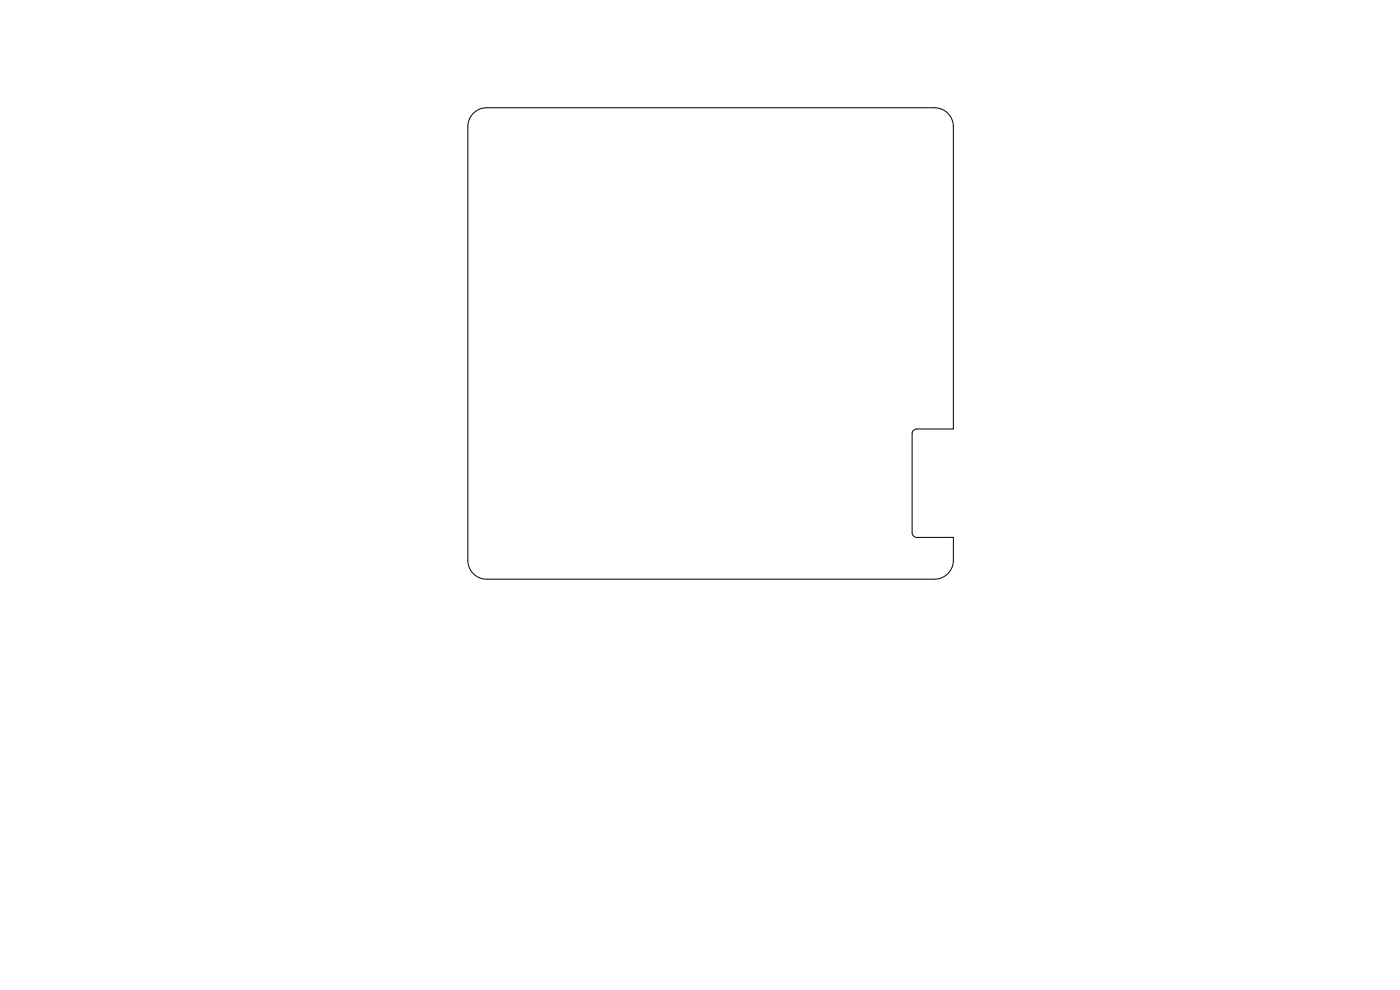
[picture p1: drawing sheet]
<svg xmlns="http://www.w3.org/2000/svg" width="297mm" height="210mm" viewBox="0 0 297 210" stroke-linecap="round" stroke-linejoin="round" font-family="sans-serif">
<path d="M100.4 24a4 4 0 0 1 2.8-1.1h95a4 4 0 0 1 4 4v64.1h-7.7a1 1 0 0 0-1 1v21a1 1 0 0 0 1 1h7.7v4.9a4 4 0 0 1-4.1 4h-94.6a4 4 0 0 1-4.3-4v-92a4 4 0 0 1 1.2-2.9z" fill="none" stroke="#000" stroke-width=".21"/>
</svg>
